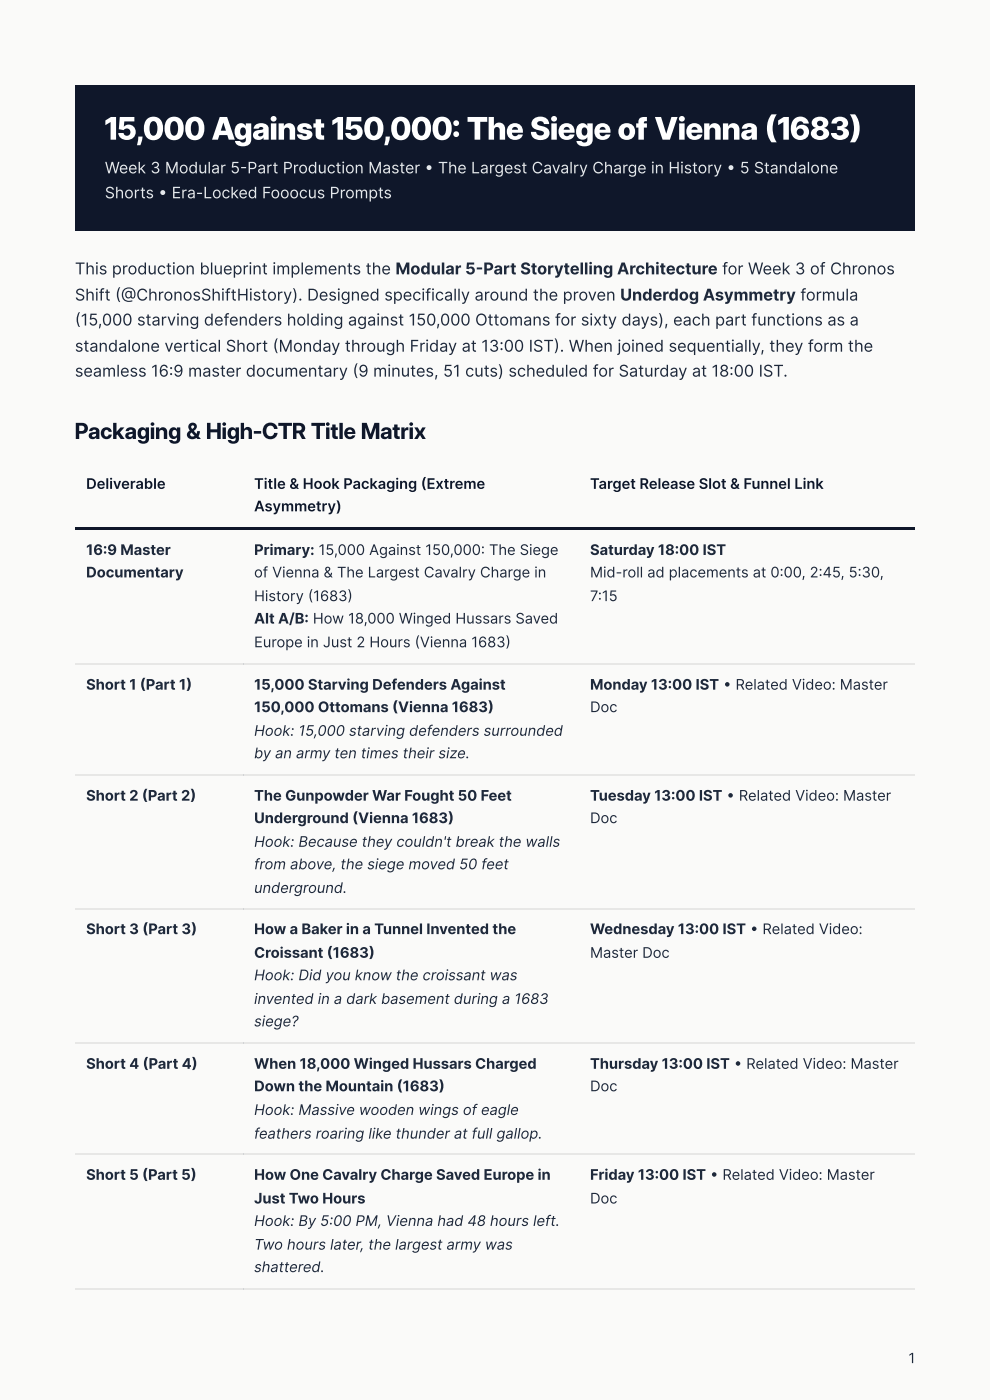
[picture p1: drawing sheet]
<svg xmlns="http://www.w3.org/2000/svg" width="210mm" height="297mm" viewBox="0 0 210 297" stroke-linecap="round" stroke-linejoin="round" font-family="sans-serif">
<defs><g id="words">
<text font-size="6.7" fill="#fff" x="22.2" y="29.6">15,000 Against 150,000: The Siege of Vienna (1683)</text>
<text font-size="4.8" fill="#0f172a" x="15.9" y="93.1">Packaging &amp; High-CTR Title Matrix</text>
<g font-size="3.5" fill="#1e293b">
<text x="15.9" y="58.2">This production blueprint implements the Modular 5-Part Storytelling Architecture for Week 3 of Chronos</text>
<text x="15.9" y="63.8">Shift (@ChronosShiftHistory). Designed specifically around the proven Underdog Asymmetry formula</text>
<text x="15.9" y="69.1">(15,000 starving defenders holding against 150,000 Ottomans for sixty days), each part functions as a</text>
<text x="15.9" y="74.6">standalone vertical Short (Monday through Friday at 13:00 IST). When joined sequentially, they form the</text>
<text x="15.9" y="79.9">seamless 16:9 master documentary (9 minutes, 51 cuts) scheduled for Saturday at 18:00 IST.</text>
</g>
<g font-size="3.3" fill="#e2e8f0">
<text x="22.2" y="36.8">Week 3 Modular 5-Part Production Master • The Largest Cavalry Charge in History • 5 Standalone</text>
<text x="22.2" y="42.1">Shorts • Era-Locked Fooocus Prompts</text>
</g>
<g font-size="3.1" fill="#0f172a">
<text x="18.3" y="103.7">Deliverable</text>
<text x="53.9" y="103.7">Title &amp; Hook Packaging (Extreme</text>
<text x="125.1" y="103.7">Target Release Slot &amp; Funnel Link</text>
<text x="53.9" y="108.5">Asymmetry)</text>
</g>
<g font-size="3.1" fill="#1e293b">
<text x="18.3" y="117.7">16:9 Master</text>
<text x="53.9" y="117.7">Primary: 15,000 Against 150,000: The Siege</text>
<text x="125.1" y="117.7">Saturday 18:00 IST</text>
<text x="18.3" y="122.5">Documentary</text>
<text x="53.9" y="122.5">of Vienna &amp; The Largest Cavalry Charge in</text>
<text x="125.1" y="122.5">Mid-roll ad placements at 0:00, 2:45, 5:30,</text>
<text x="53.9" y="127.5">History (1683)</text>
<text x="125.1" y="127.5">7:15</text>
<text x="53.9" y="132.3">Alt A/B: How 18,000 Winged Hussars Saved</text>
<text x="53.9" y="137.3">Europe in Just 2 Hours (Vienna 1683)</text>
<text x="18.3" y="146.3">Short 1 (Part 1)</text>
<text x="53.9" y="146.3">15,000 Starving Defenders Against</text>
<text x="125.1" y="146.3">Monday 13:00 IST • Related Video: Master</text>
<text x="53.9" y="151.1">150,000 Ottomans (Vienna 1683)</text>
<text x="125.1" y="151.1">Doc</text>
<text x="53.9" y="156.1">Hook: 15,000 starving defenders surrounded</text>
<text x="53.9" y="160.9">by an army ten times their size.</text>
<text x="18.3" y="169.9">Short 2 (Part 2)</text>
<text x="53.9" y="169.9">The Gunpowder War Fought 50 Feet</text>
<text x="125.1" y="169.9">Tuesday 13:00 IST • Related Video: Master</text>
<text x="53.9" y="174.6">Underground (Vienna 1683)</text>
<text x="53.9" y="179.7">Hook: Because they couldn't break the walls</text>
<text x="125.1" y="174.6">Doc</text>
<text x="53.9" y="184.4">from above, the siege moved 50 feet</text>
<text x="53.9" y="189.4">underground.</text>
<text x="18.3" y="198.2">Short 3 (Part 3)</text>
<text x="53.9" y="198.2">How a Baker in a Tunnel Invented the</text>
<text x="53.9" y="203.2">Croissant (1683)</text>
<text x="125.1" y="198.2">Wednesday 13:00 IST • Related Video:</text>
<text x="125.1" y="203.2">Master Doc</text>
<text x="53.9" y="208">Hook: Did you know the croissant was</text>
<text x="53.9" y="213">invented in a dark basement during a 1683</text>
<text x="53.9" y="217.8">siege?</text>
<text x="18.3" y="226.7">Short 4 (Part 4)</text>
<text x="53.9" y="226.7">When 18,000 Winged Hussars Charged</text>
<text x="125.1" y="226.7">Thursday 13:00 IST • Related Video: Master</text>
<text x="53.9" y="231.5">Down the Mountain (1683)</text>
<text x="125.1" y="231.5">Doc</text>
<text x="53.9" y="236.5">Hook: Massive wooden wings of eagle</text>
<text x="53.9" y="241.6">feathers roaring like thunder at full gallop.</text>
<text x="18.3" y="250.3">Short 5 (Part 5)</text>
<text x="53.9" y="250.3">How One Cavalry Charge Saved Europe in</text>
<text x="125.1" y="250.3">Friday 13:00 IST • Related Video: Master</text>
<text x="53.9" y="255.3">Just Two Hours</text>
<text x="125.1" y="255.3">Doc</text>
<text x="53.9" y="260.1">Hook: By 5:00 PM, Vienna had 48 hours left.</text>
<text x="53.9" y="265.1">Two hours later, the largest army was</text>
<text x="53.9" y="269.9">shattered.</text>
</g>
<text font-size="3" fill="#1e293b" x="192.6" y="289.2">1</text>
</g></defs>
<path d="M0 0h209.9v297.1h-209.9z" fill="#fafaf9"/>
<g fill="#0f172a">
<path d="M15.9 18h178v30.9h-178z"/>
<path d="M15.9 111.9h35.7v.5h-35.7z"/>
<path d="M51.6 111.9h71.2v.5h-71.2z"/>
<path d="M122.8 111.9h71.1v.5h-71.1z"/>
</g>
<use href="#words"/>
</svg>
